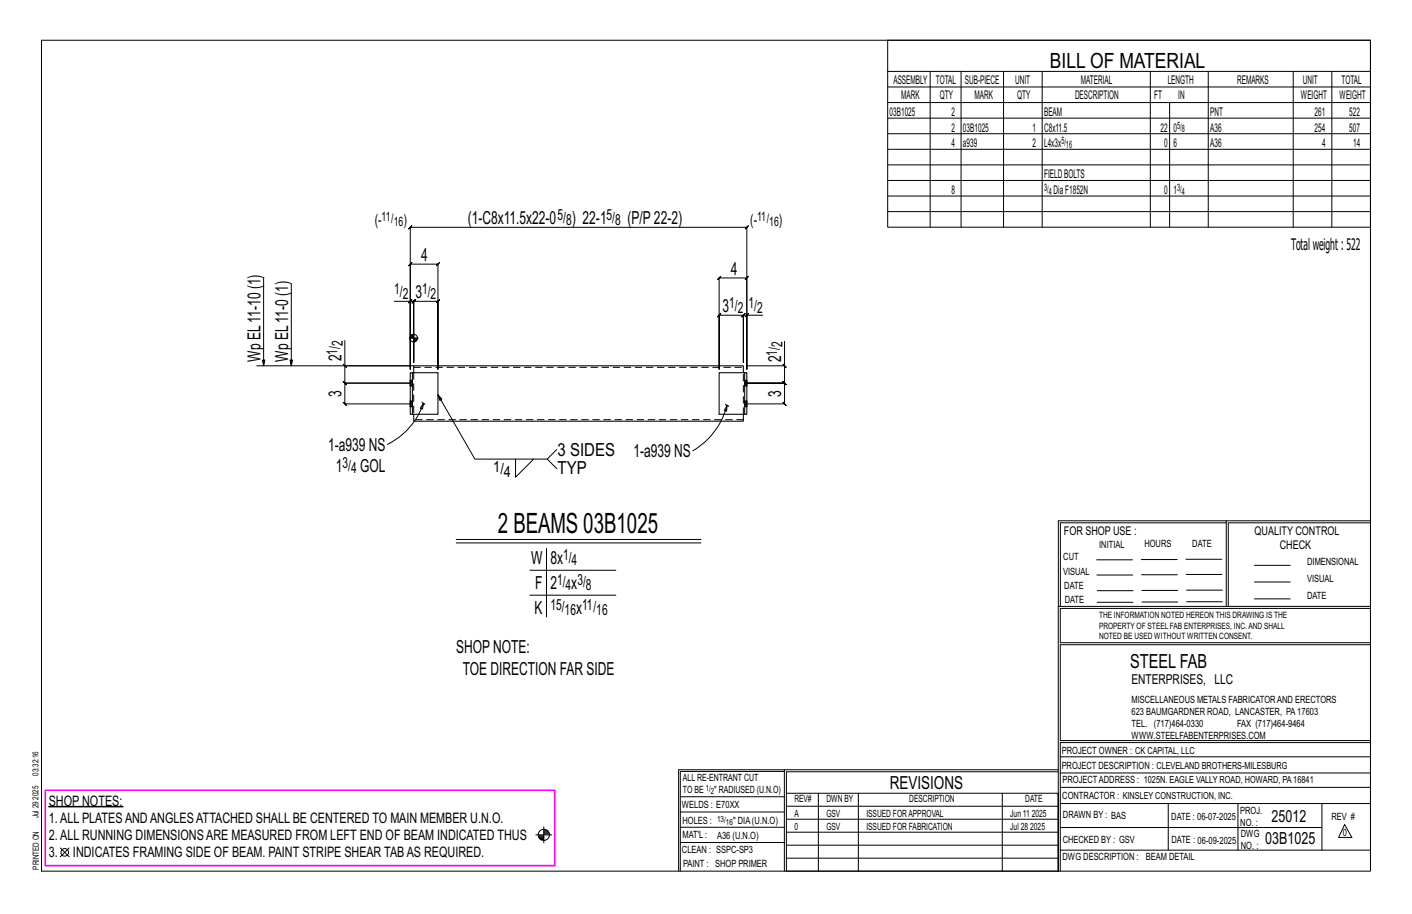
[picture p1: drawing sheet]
<svg xmlns="http://www.w3.org/2000/svg" width="432mm" height="279mm" viewBox="0 0 432 279" stroke-linecap="round" stroke-linejoin="round" font-family="sans-serif">
<defs><g id="words">
<text font-size="8.6" x="152.2" y="162.9">2 BEAMS 03B1025</text>
<text font-size="6.4" x="321.1" y="20.7">BILL OF MATERIAL</text>
<text font-size="5.9" x="345.6" y="204.1">STEEL FAB</text>
<g font-size="5.5">
<text x="143" y="68.5">(1-C8x11.5x22-0</text>
<text x="174.8" y="68.5">) 22-1</text>
<text x="191.9" y="68.5">(P/P22-2)</text>
<text x="128.8" y="79.8">4</text>
<text x="223.5" y="84">4</text>
<text x="127" y="91.1">3</text>
<text x="220.9" y="95.4">3</text>
<text x="79.6" y="110.8" transform="rotate(-90 79.6 110.8)">Wp EL11-10 (1)</text>
<text x="88.1" y="110.8" transform="rotate(-90 88.1 110.8)">Wp EL11-0 (1)</text>
<text x="104.5" y="110.5" transform="rotate(-90 104.5 110.5)">2</text>
<text x="238.9" y="110.8" transform="rotate(-90 238.9 110.8)">2</text>
<text x="104.5" y="121.3" transform="rotate(-90 104.5 121.3)">3</text>
<text x="238.9" y="121.3" transform="rotate(-90 238.9 121.3)">3</text>
<text x="100.3" y="137.8">1-a939 NS</text>
<text x="170.5" y="139.3">3 SIDES</text>
<text x="193.7" y="139.7">1-a939 NS</text>
<text x="102.7" y="144.3">1</text>
<text x="110.2" y="144.3">GOL</text>
<text x="170.5" y="144.9">TYP</text>
<text x="162.4" y="172.4">W</text>
<text x="168.3" y="172.4">8x</text>
<text x="163.7" y="180">F</text>
<text x="168.3" y="180">2</text>
<text x="174.7" y="180">x</text>
<text x="163.5" y="187.6">K</text>
<text x="176.2" y="187.6">x</text>
<text x="139.5" y="199.7">SHOPNOTE:</text>
<text x="141.5" y="206.3">TOE DIRECTION FAR SIDE</text>
<text x="272.2" y="241.1">REVISIONS</text>
</g>
<g font-size="5.1">
<text x="388.9" y="251.3">25012</text>
<text x="386.9" y="258.1">03B1025</text>
</g>
<text font-size="4.9" x="394.8" y="76.4">Totalweight : 522</text>
<g font-size="4.7">
<text x="114.6" y="68.6">(-</text>
<text x="123.4" y="68.6">)</text>
<text x="170.5" y="67.3">5/</text>
<text x="173.1" y="68.9">8</text>
<text x="185.5" y="67.3">5/</text>
<text x="188.1" y="68.9">8</text>
<text x="229.4" y="68.6">(-</text>
<text x="238.2" y="68.6">)</text>
<text x="120.6" y="89.9">1/</text>
<text x="129.1" y="89.9">1/</text>
<text x="123.2" y="91.5">2</text>
<text x="131.7" y="91.5">2</text>
<text x="223" y="94.1">1/</text>
<text x="225.6" y="95.8">2</text>
<text x="228.9" y="94.1">1/</text>
<text x="231.5" y="95.8">2</text>
<text x="104.9" y="105.8" transform="rotate(-90 104.9 105.8)">2</text>
<text x="239.3" y="106.1" transform="rotate(-90 239.3 106.1)">2</text>
<text x="103.2" y="108.4" transform="rotate(-90 103.2 108.4)">1/</text>
<text x="237.7" y="108.7" transform="rotate(-90 237.7 108.7)">1/</text>
<text x="104.8" y="143">3/</text>
<text x="107.4" y="144.7">4</text>
<text x="150.8" y="144.2">1/</text>
<text x="154.1" y="145.8">4</text>
<text x="172.2" y="171.1">1/</text>
<text x="174.8" y="172.8">4</text>
<text x="170.4" y="178.8">1/</text>
<text x="176.6" y="178.8">3/</text>
<text x="173" y="180.4">4</text>
<text x="179.2" y="180.4">8</text>
<text x="168.3" y="186.4">15/</text>
<text x="172.7" y="188">16</text>
<text x="178" y="186.4">11/</text>
<text x="182.4" y="188">16</text>
</g>
<g font-size="4.4">
<text x="14.9" y="251.5">1.ALL PLATESANDANGLESATTACHED SHALL BE CENTERED TO MAIN MEMBER U.N.O.</text>
<text x="14.9" y="246.3">SHOP NOTES:</text>
<text x="14.9" y="256.7">2.ALL RUNNING DIMENSIONSARE MEASURED FROM LEFT END OF BEAM INDICATED THUS</text>
<text x="14.9" y="262">3.</text>
<text x="22.3" y="262">INDICATES FRAMING SIDE OF BEAM. PAINT STRIPE SHEAR TABAS REQUIRED.</text>
</g>
<text font-size="4.2" x="346" y="209.1">ENTERPRISES, LLC</text>
<g font-size="4">
<text x="116.7" y="67.6">11/</text>
<text x="120.4" y="69">16</text>
<text x="231.5" y="67.6">11/</text>
<text x="235.2" y="69">16</text>
</g>
<g font-size="3.7">
<text x="273.2" y="25.6">ASSEMBLY</text>
<text x="286.2" y="25.6">TOTAL</text>
<text x="295.1" y="25.6">SUB-PIECE</text>
<text x="310.4" y="25.6">UNIT</text>
<text x="330.5" y="25.6">MATERIAL</text>
<text x="357.1" y="25.6">LENGTH</text>
<text x="378.3" y="25.6">REMARKS</text>
<text x="398.4" y="25.6">UNIT</text>
<text x="410.2" y="25.6">TOTAL</text>
<text x="272.1" y="35.5">03B1025</text>
<text x="275.6" y="30.4">MARK</text>
<text x="287.4" y="30.4">QTY</text>
<text x="290.9" y="35.5">2</text>
<text x="298" y="30.4">MARK</text>
<text x="311" y="30.4">QTY</text>
<text x="319.3" y="35.5">BEAM</text>
<text x="328.7" y="30.4">DESCRIPTION</text>
<text x="353" y="30.4">FT</text>
<text x="360.3" y="30.4">IN</text>
<text x="370.1" y="35.5">PNT</text>
<text x="397.8" y="30.4">WEIGHT</text>
<text x="402" y="35.5">261</text>
<text x="409.6" y="30.4">WEIGHT</text>
<text x="412.6" y="35.5">522</text>
<text x="290.9" y="40.2">2</text>
<text x="294.5" y="40.2">03B1025</text>
<text x="315.8" y="40.2">1</text>
<text x="319.3" y="40.2">C8x11.5</text>
<text x="354.9" y="40.2">22</text>
<text x="358.9" y="40.2">0</text>
<text x="370.1" y="40.2">A36</text>
<text x="402" y="40.2">254</text>
<text x="412.6" y="40.2">507</text>
<text x="290.9" y="45">4</text>
<text x="294.5" y="45">a939</text>
<text x="315.8" y="45">2</text>
<text x="319.3" y="45">L4x3x</text>
<text x="356" y="45">0</text>
<text x="358.9" y="45">6</text>
<text x="370.1" y="45">A36</text>
<text x="404.3" y="45">4</text>
<text x="413.8" y="45">14</text>
<text x="290.9" y="59.3">8</text>
<text x="319.3" y="54.5">FIELDBOLTS</text>
<text x="322.2" y="59.3">DiaF1852N</text>
<text x="356" y="59.3">0</text>
<text x="358.9" y="59.3">1</text>
<text x="325.3" y="163.4">FOR SHOP USE :</text>
<text x="383.7" y="163.4">QUALITY CONTROL</text>
<text x="391.4" y="167.8">CHECK</text>
</g>
<g font-size="3.1">
<text x="360" y="39.4">5/</text>
<text x="361.4" y="40.5">8</text>
<text x="324.6" y="44.1">5/</text>
<text x="326" y="45.3">16</text>
<text x="319.3" y="58.4">3/</text>
<text x="320.7" y="59.5">4</text>
<text x="360" y="58.4">3/</text>
<text x="361.4" y="59.5">4</text>
<text x="336.2" y="167.4">INITIAL</text>
<text x="350" y="167.1">HOURS</text>
<text x="364.6" y="167.2">DATE</text>
<text x="325.2" y="171.3">CUT</text>
<text x="399.8" y="172.8">DIMENSIONAL</text>
<text x="325.1" y="175.8">VISUAL</text>
<text x="399.8" y="177.9">VISUAL</text>
<text x="325.5" y="180">DATE</text>
<text x="325.7" y="184.4">DATE</text>
<text x="399.8" y="183.1">DATE</text>
<text x="346" y="215">MISCELLANEOUS METALS FABRICATORAND ERECTORS</text>
<text x="346" y="218.6">623 BAUMGARDNER ROAD, LANCASTER, PA17603</text>
<text x="346" y="225.8">WWW.STEELFABENTERPRISES.COM</text>
<text x="346" y="222.2">TEL. (717)464-0330</text>
<text x="378.3" y="222.2">FAX (717)464-9464</text>
<text x="324.7" y="230.5">PROJECT OWNER : CK CAPITAL, LLC</text>
<text x="208.8" y="238.8">ALL RE-ENTRANT CUT</text>
<text x="324.7" y="235.1">PROJECT DESCRIPTION : CLEVELAND BROTHERS-MILESBURG</text>
<text x="324.9" y="239.5">PROJECTADDRESS : 1025N. EAGLE VALLY ROAD, HOWARD, PA16841</text>
<text x="208.8" y="242.5">TO BE</text>
<text x="218.4" y="242.5">&quot; RADIUSED (U.N.O)</text>
<text x="242.9" y="245.3">REV#</text>
<text x="252.7" y="245.3">DWN BY</text>
<text x="278.1" y="245.3">DESCRIPTION</text>
<text x="313.5" y="245.3">DATE</text>
<text x="324.9" y="244.2">CONTRACTOR : KINSLEY CONSTRUCTION, INC.</text>
<text x="208.5" y="247">WELDS : E70XX</text>
<text x="208.7" y="251.7">HOLES :</text>
<text x="224.2" y="251.8">&quot; DIA(U.N.O)</text>
<text x="242.9" y="249.9">A</text>
<text x="252.7" y="249.9">GSV</text>
<text x="264.9" y="249.9">ISSUED FORAPPROVAL</text>
<text x="309" y="249.9">Jun 11</text>
<text x="315.5" y="249.9">2025</text>
<text x="325.1" y="250">DRAWN BY : BAS</text>
<text x="358.2" y="250.5">DATE : 06-07-2025</text>
<text x="379.3" y="248.9">PROJ.</text>
<text x="407.2" y="250.5">REV #</text>
<text x="208.7" y="256.3">MAT'L :</text>
<text x="219.3" y="256.4">A36 (U.N.O)</text>
<text x="242.9" y="253.8">0</text>
<text x="252.7" y="253.8">GSV</text>
<text x="264.9" y="253.8">ISSUED FOR FABRICATION</text>
<text x="309" y="253.8">Jul 28</text>
<text x="315" y="253.8">2025</text>
<text x="325" y="257.6">CHECKED BY : GSV</text>
<text x="358.3" y="257.7">DATE : 06-09-2025</text>
<text x="379.3" y="252.5">NO. :</text>
<text x="379.5" y="255.9">DWG</text>
<text x="410.6" y="255.5">0</text>
<text x="208.6" y="260.7">CLEAN : SSPC-SP3</text>
<text x="324.9" y="262.9">DWG DESCRIPTION :</text>
<text x="350.4" y="263">BEAM DETAIL</text>
<text x="379.5" y="259.5">NO. :</text>
<text x="208.9" y="265">PAINT : SHOP PRIMER</text>
</g>
<g font-size="2.7">
<text x="336.1" y="189">THE INFORMATION NOTED HEREON THIS DRAWING IS THE</text>
<text x="336.1" y="195.4">NOTED BE USED WITHOUT WRITTEN CONSENT.</text>
<text x="336.1" y="192.2">PROPERTY OF STEEL FAB ENTERPRISES, INC.AND SHALL</text>
</g>
<g font-size="2.6">
<text x="215.9" y="241.8">1/</text>
<text x="217.4" y="242.7">2</text>
<text x="219.3" y="251.1">13/</text>
<text x="222" y="252.1">16</text>
</g>
<g font-size="2.5">
<text x="11.7" y="237.1" transform="rotate(-90 11.7 237.1)">03:32:16</text>
<text x="11.8" y="244.4" transform="rotate(-90 11.8 244.4)">2025</text>
<text x="11.8" y="250.1" transform="rotate(-90 11.8 250.1)">Jul 29</text>
<text x="11.9" y="265.8" transform="rotate(-90 11.9 265.8)">PRINTED ON</text>
</g>
</g></defs>
<path d="M14.9 246.5h22.7v.2h-22.7z" fill="#000" stroke="#000" stroke-width=".31"/>
<g fill="none" stroke="#000" stroke-width=".31">
<path d="M12.7 12.3h406.4v254h-406.4zM271.5 12.3h147.6v57.2h-147.6zM271.5 21.8h147.6M271.5 26.6h147.6M271.5 31.4h147.6M271.5 36.1h147.6M284.5 21.8v47.7M293.9 21.8v47.7M306.9 21.8v47.7M318.7 21.8v47.7M351.8 21.8v47.7M357.7 31.4v38.1"/>
<path d="M369.5 21.8v47.7M395.5 21.8v47.7M407.3 21.8v47.7M271.5 40.9h147.6M271.5 45.6h147.6M271.5 50.4h147.6M271.5 55.2h147.6M271.5 59.9h147.6M271.5 64.7h147.6M80.6 84.8v27l-.4-1.7h.8l-.4 1.7M89.1 86.8v25l-.4-1.7h.8l-.4 1.7M120.6 92.1h4.9v20.8v-32.2l-.5 .5 1-1-.5 .5h8.4l-.5 .5 1-1-.5 .5v32.2v-20.8l.5-.5-1 1 .5-.5h-7.4l.5-.5-1 1 .5-.5v18.7v-18.7l.5-.5-1 1 .5-.5h-1"/>
<path d="M126 91.6l-1 1zM226.8 96.9l1-1zM227.3 96.4v14.4v-14.4M228.4 96.4l.5-.5-1 1zM228.4 96.4h-8.5l.5-.5-1 1 .5-.5v16.5v-27.9l-.5 .5 1-1-.5 .5h8.5l-.5 .5 1-1-.5 .5v27.9v-16.5h4.9M78.5 111.8h48M105 111.3l1 1zM105.5 111.8v5.3l-.5-.5 1 1-.5-.5h20h-20l-.5-.5 1 1-.5-.5v6.4l-.5-.5 1 1-.5-.5h20M105.5 104.1v7.7h20M125.1 103.4h2.8M125.5 112.9v-43.4l-.5 .5 1-1-.5 .5h102.9l-.5 .5 1-1-.5 .5v43.4M125.5 102.9v.5"/>
<path d="M125.7 102.6v.8M125.9 102.4v1M126.1 102.3v1.1M126.3 102.2v1.2M126.5 102v8.8M126.7 103.4v1.1M126.9 103.4v1M127.2 103.4v.9M127.4 103.4v.8M127.6 103.4v.4M239.4 111.3l1 1zM239.9 104.4v7.4h-11.5"/>
<path d="M239.9 111.8v5.3l-.5-.5 1 1-.5-.5h-11.5h11.5l-.5-.5 1 1-.5-.5v6.4l-.5-.5 1 1-.5-.5h-11.5M129 122.9l.5 .4M129.5 123.3l-.3 1.8-.7-.3zM129.5 123.3a21.8 21.8 0 0 1-11 12.5M129.5 123.3l.5 .4M133.9 120.7l.6 1.7 .6-.4-1.2-1.3 11.3 19.6h22.1l3-2.9M221.9 123.6l.4 .3M222.3 123.9l-.1 1.8-.7-.2zM222.3 123.9a22.8 22.8 0 0 1-10.5 13.9M222.3 123.9l.5 .3M157.7 140.3v5.6l5.5-5.6M167.3 140.3l3 3"/>
<path d="M375 159.8h-50.7v25.6M375 159.2h-51.3l-.1 107.1M419.1 159.2h-44.1v26.2M419.1 159.8h-43.5v25.6M139.5 164.9h74.8M139.5 166h74.8M162 174.3h26.3M167.1 167.7v20.9M335.4 171.1h10.9M335.4 175.8h11M349 171h11M349.1 175.7h11"/>
<path d="M362.7 171h10.9M362.7 175.6h11M383.6 172.8h11M383.6 177.9h11M162 181.9h26.3M323.7 185.4h95.4M335.5 184.1h11M335.5 180.6h11M349.2 184h11M349.2 180.5h11M362.9 180.4h10.9M362.9 184h10.9"/>
<path d="M383.6 183.1h11M419.1 186h-94.9v10.5h94.9M419.1 197.1h-94.9v29.3h94.9v.6h-94.9v39.3M239.9 235.8h-31.9v30.5M239.9 235.3h-32.4v31M323.6 235.3h-83.7v31M323.6 235.9h-83.1v6.6M324.2 236.3h94.9M324.2 231.4h94.9M18.4 259.2l2.7 2.7M21.1 259.2l-2.7 2.7M163.8 255.2h5"/>
<path d="M164.6 255.5h1.7M164.7 255.8h1.6M164.8 256.1h1.5M165 256.4h1.3M165.4 256.6h.9M166.3 252.8v4.9M166.3 254.1h1.3M166.3 253.8h.9M166.3 254.6h1.6M166.3 254.3h1.5M166.3 254.9h1.7M208 252.9h31.9"/>
<path d="M208 257.5h31.9M208 243.6h31.9M208 248.2h31.9M240.5 242.5h83.1v23.8h-83.1zM240.5 258.4h83.1M240.5 254.4h83.1M240.5 250.4h83.1M240.5 246.5h83.1M250.3 242.5v23.8M262.5 242.5v23.8M306.5 242.5v23.8M324.2 253h80.1"/>
<path d="M324.2 245.6h94.9M324.2 259.9h94.9M324.2 240.7h94.9M357.3 245.6v14.3M378.6 245.6v14.3M404.3 245.6v14.3M411.2 252.1l2.2 3.9h-4zM240.5 262.3h83.1"/>
<circle cx="126.5" cy="103.4" r="1.16"/>
<circle cx="166.3" cy="255.2" r="1.71"/>
<circle cx="19.8" cy="260.6" r="1.17"/>
</g>
<path d="M13.8 241.6h155.8v23h-155.8z" fill="none" stroke="#f0f" stroke-width=".5"/>
<g fill="none" stroke="#000" stroke-width=".32">
<path d="M125.4 116.3h.1M125.4 118h.1M125.5 113.9h.6v12.7h-.6zM126.1 113.9h7.8v12.7h-7.8M126.1 116.3h.1M126.1 118h.1M126.5 113.9v-2.1h100.8v2.1M227.7 116.3h.1M227.7 118h.1M227.7 113.9h.7v12.7h-.7zM227.7 113.9h-7.8v12.7h7.8M228.4 116.3h.1"/>
<path d="M228.4 118h.1M125.4 122.6h.1M125.4 124.3h.1M126.1 122.6h.1M126.1 124.3h.1M126.5 126.6v2.2h100.8v-2.2M227.7 122.6h.1M227.7 124.3h.1M228.4 122.6h.1M228.4 124.3h.1"/>
</g>
<g fill="none" stroke="#000" stroke-width=".31" stroke-dasharray="2 1.4">
<path d="M125.4 116.8h.7v.3h-.7zM125.4 116.8v-.3h.7v.3M125.4 116.5v-.2h.7v.2M125.4 116.3h.1M125.4 118v-.1M125.4 117.7v.2l.7 .1M125.4 117.4v.3h.7v.2M125.4 117.1v.3h.7v.3M125.5 118h.6M126.1 116.3h-.6M126.1 116.3h.1M126.1 117.1v.3"/>
<path d="M126.5 113.9v12.7M126.5 112.3h100.8M227.7 117.1h.7v.3h-.7zM227.7 118v-.1M227.7 117.1v-.3M227.7 118h.7M228.4 116.3h-.7M228.4 117.4v.3h-.7v-.3M228.4 117.7v.2h-.7v-.2M228.4 117.9v.1M228.4 116.3h.1M228.4 116.5v-.2h-.7"/>
<path d="M228.4 116.8v-.3h-.7v-.2M228.4 117.1v-.3h-.7v-.3M125.4 123.1h.7v.4h-.7zM125.4 123.1v-.2h.7v.2M125.4 122.9v-.2h.7v.2M125.4 122.7v-.1M125.4 124.3h.1M125.4 124.1v.2h.7M125.4 123.8v.3h.7v.2M125.4 123.5v.3h.7v.3M125.5 124.3h.6M126.1 122.6h-.6"/>
<path d="M126.1 122.6v.1M126.1 123.5v.3M227.3 126.6v-12.7M227.3 128.3h-100.8M227.7 123.5h.7v.3h-.7zM227.7 124.3h.1M227.7 123.5v-.4M227.7 124.3h.7M228.4 122.6h-.7M228.4 123.8v.3h-.7v-.3M228.4 124.1v.2h-.7v-.2M228.4 124.3h.1"/>
<path d="M228.4 122.6v.1M228.4 122.9v-.2l-.7-.1M228.4 123.1v-.2h-.7v-.2M228.4 123.5v-.4h-.7v-.2"/>
</g>
<use href="#words"/>
</svg>
